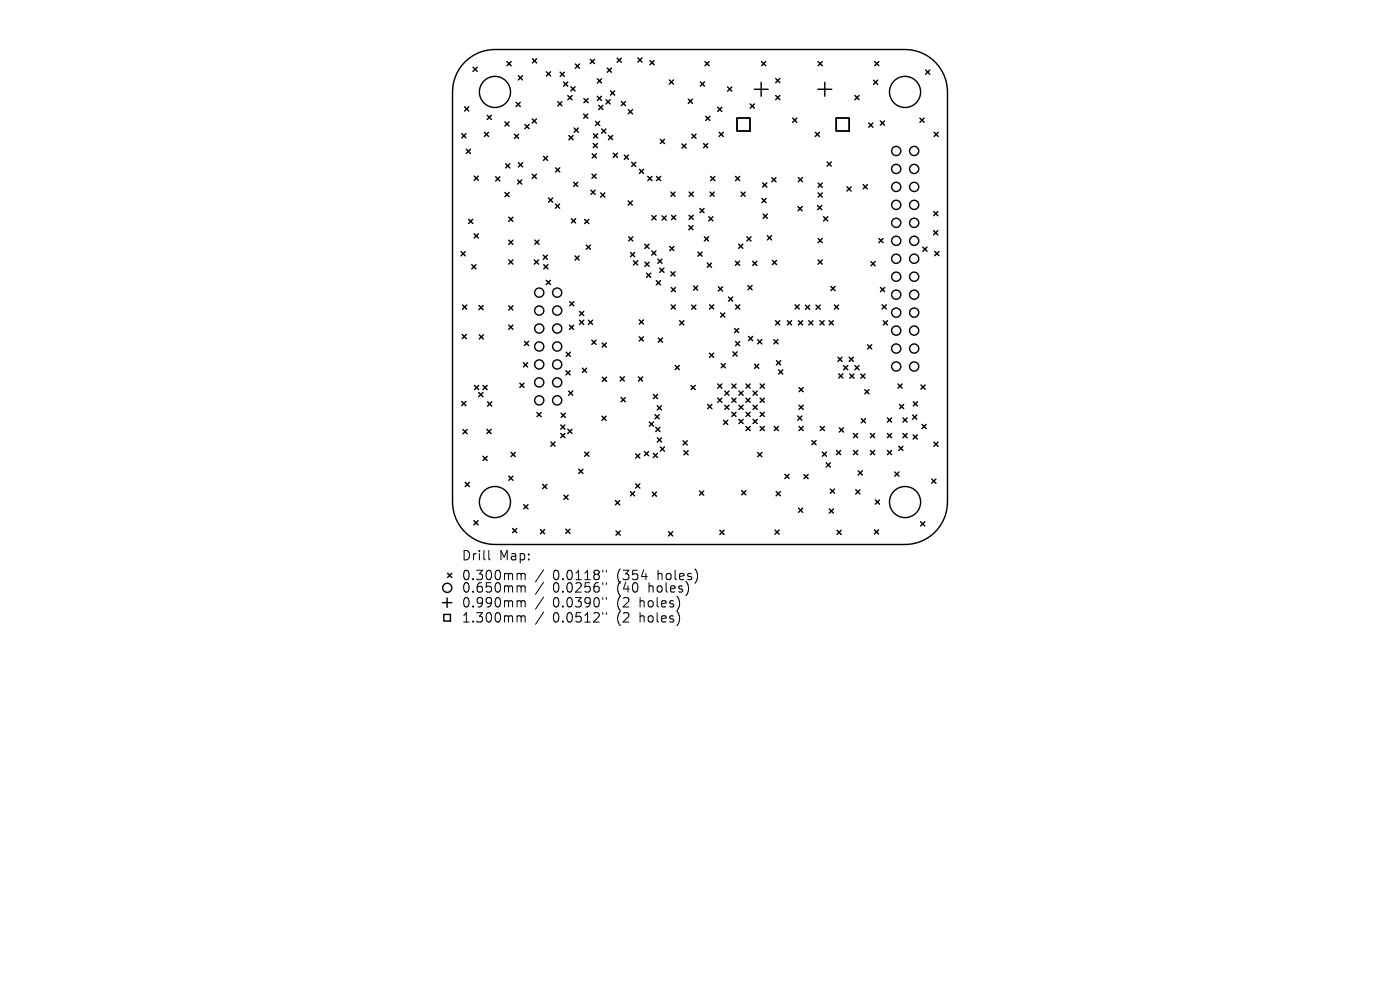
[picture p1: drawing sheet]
<svg xmlns="http://www.w3.org/2000/svg" width="297mm" height="210mm" viewBox="0 0 297 210" stroke-linecap="round" stroke-linejoin="round" font-family="sans-serif">
<defs><g id="words">
<g font-size="2.8">
<text x="97.9" y="119.2">Drill</text>
<text x="105.9" y="119.2">Map:</text>
<text x="97.9" y="123.4">0.300mm</text>
<text x="97.9" y="126">0.650mm</text>
<text x="117.3" y="123.4">0.0118&quot;</text>
<text x="117.3" y="126">0.0256&quot;</text>
<text x="131" y="123.4">(354</text>
<text x="131" y="126">(40</text>
<text x="137.9" y="126">holes)</text>
<text x="139.8" y="123.4">holes)</text>
<text x="97.9" y="129.1">0.990mm</text>
<text x="117.3" y="129.1">0.0390&quot;</text>
<text x="131" y="129.1">(2</text>
<text x="136" y="129.1">holes)</text>
<text x="97.9" y="132.3">1.300mm</text>
<text x="117.3" y="132.3">0.0512&quot;</text>
<text x="131" y="132.3">(2</text>
<text x="136" y="132.3">holes)</text>
</g>
</g></defs>
<g fill="none" stroke="#000" stroke-width=".3">
<path d="M98.8 13a9 9 0 0 1 6.2-2.5h87a9 9 0 0 1 9 9v87a9 9 0 0 1-9 9h-87a9 9 0 0 1-9-9v-87a9 9 0 0 1 2.8-6.5zM100.4 14.3l.9 .9M101.3 14.3l-.9 .9M107.6 13.1l.9 .9M108.5 13.1l-.9 .9M110 16.1l.9 .9M110.9 16.1l-.9 .9M113 12.5l.9 .9M113.9 12.5l-.9 .9M115.9 15.2l.9 .9M116.8 15.2l-.9 .9M118.8 15.3l.9 .9"/>
<path d="M119.6 17.4l.9 .9M119.7 15.3l-.9 .9M120.5 17.4l-.9 .9M121.1 18.4l.9 .9M122 18.4l-.9 .9M122.1 13.6l.9 .9M123 13.6l-.9 .9M125.2 12.6l.9 .9M126.1 12.6l-.9 .9M126.7 16.7l.9 .9M127.6 16.7l-.9 .9M128.8 14.4l.9 .9"/>
<path d="M129.5 19.3l.9 .9M129.7 14.4l-.9 .9M130.4 19.3l-.9 .9M130.9 12.3l.9 .9M131.8 12.3l-.9 .9M135.3 12.3l.9 .9M136.2 12.3l-.9 .9M137.9 12.8l.9 .9M138.8 12.8l-.9 .9M142 17l.9 .9M142.9 17l-.9 .9M148.6 17.4l.9 .9"/>
<path d="M149.5 17.4l-.9 .9M149.6 13.1l.9 .9M150.5 13.1l-.9 .9M154.4 18.5l.9 .9M155.3 18.5l-.9 .9M160 18.9h3M161.5 17.5v2.9M161.6 13.1l.9 .9M162.5 13.1l-.9 .9M164.6 16.7l.9 .9M165.5 16.7l-.9 .9M173.5 18.9h3"/>
<path d="M173.6 13.1l.9 .9M174.5 13.1l-.9 .9M175 17.5v2.9M185.3 17l.9 .9M185.6 13.1l.9 .9M186.2 17l-.9 .9M186.5 13.1l-.9 .9M196.4 14.9l.9 .9M197.3 14.9l-.9 .9M98 28.4l.9 .9M98.6 22.7l.9 .9M98.9 28.4l-.9 .9"/>
<path d="M98.9 31.7l.9 .9M99.5 22.7l-.9 .9M99.8 31.7l-.9 .9M100.6 37.4l.9 .9M101.5 37.4l-.9 .9M102.8 28.1l.9 .9M103.4 24.5l.9 .9M103.7 28.1l-.9 .9M104.3 24.5l-.9 .9M105.1 37.5l.9 .9M106 37.5l-.9 .9M107.1 25.8l.9 .9"/>
<path d="M107.3 34.7l.9 .9M108 25.8l-.9 .9M108.2 34.7l-.9 .9M109.1 28.5l.9 .9M109.5 21.7l.9 .9M109.8 38.2l.9 .9M110 34.5l.9 .9M110 28.5l-.9 .9M110.4 21.7l-.9 .9M110.7 38.2l-.9 .9M110.9 34.5l-.9 .9M111.4 26.4l.9 .9"/>
<path d="M112.3 26.4l-.9 .9M112.9 37l.9 .9M112.9 25.2l.9 .9M113.8 37l-.9 .9M113.8 25.2l-.9 .9M115.3 33.1l.9 .9M116.2 33.1l-.9 .9M117.9 35.6l.9 .9M118.3 21.6l.9 .9M118.8 35.6l-.9 .9M119.2 21.6l-.9 .9M120.5 20.3l.9 .9"/>
<path d="M120.7 28.8l.9 .9M121.4 20.3l-.9 .9M121.6 28.8l-.9 .9M121.7 38.6l.9 .9M121.8 27.2l.9 .9M122.6 38.6l-.9 .9M122.7 27.2l-.9 .9M123.8 24.2l.9 .9M123.9 20.9l.9 .9M124.7 24.2l-.9 .9M124.8 20.9l-.9 .9M125.6 36.9l.9 .9"/>
<path d="M125.6 32.6l.9 .9M125.8 30.4l.9 .9M125.9 28.4l.9 .9M126.3 25.7l.9 .9M126.5 36.9l-.9 .9M126.5 32.6l-.9 .9M126.7 20.4l.9 .9M126.7 30.4l-.9 .9M126.8 28.4l-.9 .9M127 22.3l.9 .9M127.2 25.7l-.9 .9M127.6 20.4l-.9 .9"/>
<path d="M127.6 27.4l.9 .9M127.9 22.3l-.9 .9M128.5 27.4l-.9 .9M128.6 21.2l.9 .9M129.1 28.7l.9 .9M129.5 21.2l-.9 .9M130 28.7l-.9 .9M130.1 32.5l.9 .9M131 32.5l-.9 .9M131.8 21.5l.9 .9M132.4 32.9l.9 .9M132.7 21.5l-.9 .9"/>
<path d="M133.3 23.2l.9 .9M133.3 32.9l-.9 .9M134 34.4l.9 .9M134.2 23.2l-.9 .9M134.9 34.4l-.9 .9M135.6 35.9l.9 .9M136.5 35.9l-.9 .9M137.4 37.4l.9 .9M138.3 37.4l-.9 .9M139.3 37.4l.9 .9M140.1 29.6l.9 .9M140.2 37.4l-.9 .9"/>
<path d="M141 29.6l-.9 .9M144.7 30.5l.9 .9M145.6 30.5l-.9 .9M146 21l.9 .9M146.8 28.4l.9 .9M146.9 21l-.9 .9M147.7 28.4l-.9 .9M149.3 30.5l.9 .9M149.7 24.7l.9 .9M150.2 30.5l-.9 .9M150.6 24.7l-.9 .9M150.8 37.4l.9 .9"/>
<path d="M151.7 37.4l-.9 .9M152.2 22.8l.9 .9M152.6 28.1l.9 .9M153.1 22.8l-.9 .9M153.5 28.1l-.9 .9M156 37.4l.9 .9M156.9 37.4l-.9 .9M159.2 22.1l.9 .9M160.1 22.1l-.9 .9M161.8 38.8l.9 .9M162.7 38.8l-.9 .9M163.7 37.7l.9 .9"/>
<path d="M164.6 20.3l.9 .9M164.6 37.7l-.9 .9M165.5 20.3l-.9 .9M168.2 25.1l.9 .9M169.1 25.1l-.9 .9M169.4 37.7l.9 .9M170.3 37.7l-.9 .9M173 28.1l.9 .9M173.6 38.8l.9 .9M173.9 28.1l-.9 .9M174.5 38.8l-.9 .9M175.5 34.4l.9 .9"/>
<path d="M176.4 34.4l-.9 .9M179.7 39.6l.9 .9M180.6 39.6l-.9 .9M181.4 20.3l.9 .9M182.3 20.3l-.9 .9M183.1 39.2l.9 .9M184 39.2l-.9 .9M184.3 26.1l.9 .9M185.2 26.1l-.9 .9M186.8 25.7l.9 .9M187.7 25.7l-.9 .9M195.2 25.1l.9 .9"/>
<path d="M196.1 25.1l-.9 .9M198.2 28.1l.9 .9M199.1 28.1l-.9 .9M97.8 53.4l.9 .9M98.7 53.4l-.9 .9M99.4 46.5l.9 .9M100.1 56.1l.9 .9M100.3 46.5l-.9 .9M100.6 49.6l.9 .9M101 56.1l-.9 .9M101.5 49.6l-.9 .9M107.1 40.8l.9 .9"/>
<path d="M107.9 46.1l.9 .9M107.9 50.9l.9 .9M107.9 55.1l.9 .9M108 40.8l-.9 .9M108.8 46.1l-.9 .9M108.8 50.9l-.9 .9M108.8 55.1l-.9 .9M113.3 55.1l.9 .9M113.5 50.9l.9 .9M114.2 55.1l-.9 .9M114.4 50.9l-.9 .9M115.2 54.1l.9 .9"/>
<path d="M115.3 56.1l.9 .9M115.9 59.5l.9 .9M116.1 54.1l-.9 .9M116.2 56.1l-.9 .9M116.4 42l.9 .9M116.8 59.5l-.9 .9M117.3 42l-.9 .9M117.8 43.3l.9 .9M118.7 43.3l-.9 .9M121.2 46.4l.9 .9M122 54.3l.9 .9M122.1 46.4l-.9 .9"/>
<path d="M122.9 54.3l-.9 .9M124 46.5l.9 .9M124.4 52l.9 .9M124.9 46.5l-.9 .9M125.3 52l-.9 .9M125.4 40.3l.9 .9M126.3 40.3l-.9 .9M127.4 40.9l.9 .9M128.3 40.9l-.9 .9M133.3 42.6l.9 .9M133.4 50.2l.9 .9M133.7 53.6l.9 .9"/>
<path d="M134.2 42.6l-.9 .9M134.3 50.2l-.9 .9M134.4 55.3l.9 .9M134.6 53.6l-.9 .9M135.3 55.3l-.9 .9M136.8 51.8l.9 .9M136.8 55.6l.9 .9M137.2 57.9l.9 .9M137.7 51.8l-.9 .9M137.7 55.6l-.9 .9M138.1 57.9l-.9 .9M138.3 53.2l.9 .9"/>
<path d="M138.3 45.7l.9 .9M139.2 53.2l-.9 .9M139.2 45.7l-.9 .9M139.2 59.5l.9 .9M139.5 55l.9 .9M140 56.9l.9 .9M140.1 59.5l-.9 .9M140.4 55l-.9 .9M140.5 45.8l.9 .9M140.9 56.9l-.9 .9M141.4 45.8l-.9 .9M142.1 52.3l.9 .9"/>
<path d="M142.3 57.6l.9 .9M142.3 40.7l.9 .9M142.5 45.7l.9 .9M143 52.3l-.9 .9M143.2 57.6l-.9 .9M143.2 40.7l-.9 .9M143.4 45.7l-.9 .9M146.1 47.9l.9 .9M146.2 45.7l.9 .9M146.2 40.7l.9 .9M147 47.9l-.9 .9M147.1 45.7l-.9 .9"/>
<path d="M147.1 40.7l-.9 .9M148.1 53.5l.9 .9M148.5 44.2l.9 .9M149 53.5l-.9 .9M149.4 44.2l-.9 .9M149.4 50.2l.9 .9M150 55.8l.9 .9M150.3 50.2l-.9 .9M150.3 46l.9 .9M150.6 40.7l.9 .9M150.9 55.8l-.9 .9M151.2 46l-.9 .9"/>
<path d="M151.5 40.7l-.9 .9M156 55.4l.9 .9M156.7 51.8l.9 .9M156.9 55.4l-.9 .9M157.2 40.7l.9 .9M157.6 51.8l-.9 .9M158.1 40.7l-.9 .9M158.4 50.2l.9 .9M159.3 50.2l-.9 .9M159.7 55.4l.9 .9M160.6 55.4l-.9 .9M161.6 42.1l.9 .9"/>
<path d="M161.9 45.4l.9 .9M162.5 42.1l-.9 .9M162.8 50l.9 .9M162.8 45.4l-.9 .9M163.7 50l-.9 .9M163.9 55.2l.9 .9M164.8 55.2l-.9 .9M169.3 43.8l.9 .9M170.2 43.8l-.9 .9M173.4 43.6l.9 .9M173.6 50.6l.9 .9M173.6 55.1l.9 .9"/>
<path d="M173.6 40.9l.9 .9M174.3 43.6l-.9 .9M174.5 50.6l-.9 .9M174.5 40.9l-.9 .9M174.5 55.1l-.9 .9M174.7 46l.9 .9M175.6 46l-.9 .9M184.8 55.5l.9 .9M185.7 55.5l-.9 .9M186.4 50.6l.9 .9M187.3 50.6l-.9 .9M195.8 52.4l.9 .9"/>
<path d="M196.7 52.4l-.9 .9M198.1 48.9l.9 .9M198.1 44.9l.9 .9M198.3 53.3l.9 .9M199 48.9l-.9 .9M199 44.9l-.9 .9M199.2 53.3l-.9 .9M98 70.9l.9 .9M98.1 64.7l.9 .9M98.9 70.9l-.9 .9M99 64.7l-.9 .9M101.6 64.8l.9 .9"/>
<path d="M101.7 71l.9 .9M102.5 64.8l-.9 .9M102.6 71l-.9 .9M107.9 64.9l.9 .9M107.9 69l.9 .9M108.8 64.9l-.9 .9M108.8 69l-.9 .9M111 76.9l.9 .9M111.2 72.4l.9 .9M111.9 76.9l-.9 .9M112.1 72.4l-.9 .9M120.1 78.6l.9 .9"/>
<path d="M120.1 74.7l.9 .9M120.8 69l.9 .9M120.8 64l.9 .9M121 78.6l-.9 .9M121 74.7l-.9 .9M121.7 69l-.9 .9M121.7 64l-.9 .9M122.9 66l.9 .9M122.9 67.9l.9 .9M123.6 78.1l.9 .9M123.8 66l-.9 .9M123.8 67.9l-.9 .9"/>
<path d="M124.5 78.1l-.9 .9M124.8 67.9l.9 .9M125.6 72.2l.9 .9M125.7 67.9l-.9 .9M126.5 72.2l-.9 .9M127.7 72.7l.9 .9M128.6 72.7l-.9 .9M131.6 79.9l.9 .9M132.5 79.9l-.9 .9M135.4 80l.9 .9M135.6 71.4l.9 .9M135.6 67.9l.9 .9"/>
<path d="M136.3 80l-.9 .9M136.5 71.4l-.9 .9M136.5 67.9l-.9 .9M139.6 71.7l.9 .9M140.5 71.7l-.9 .9M142.4 64.7l.9 .9M142.4 61l.9 .9M143.2 77.5l.9 .9M143.3 64.7l-.9 .9M143.3 61l-.9 .9M144.1 77.5l-.9 .9M144.2 68l.9 .9"/>
<path d="M145.1 68l-.9 .9M146.7 64.7l.9 .9M147.1 60.7l.9 .9M147.6 64.7l-.9 .9M148 60.7l-.9 .9M150.5 74.9l.9 .9M150.5 64.6l.9 .9M151.4 74.9l-.9 .9M151.4 64.6l-.9 .9M152.4 60.8l.9 .9M152.9 66.4l.9 .9M153 77.1l.9 .9"/>
<path d="M153.3 60.8l-.9 .9M153.8 66.4l-.9 .9M153.9 77.1l-.9 .9M154.5 63l.9 .9M155.4 63l-.9 .9M155.5 74.6l.9 .9M155.8 69.7l.9 .9M156 72.4l.9 .9M156 64.7l.9 .9M156.4 74.6l-.9 .9M156.7 69.7l-.9 .9M156.9 72.4l-.9 .9"/>
<path d="M156.9 64.7l-.9 .9M158.7 60.6l.9 .9M158.8 71.4l.9 .9M159.6 60.6l-.9 .9M159.7 71.4l-.9 .9M160.1 77.2l.9 .9M160.7 72l.9 .9M161 77.2l-.9 .9M161.6 72l-.9 .9M164.2 72l.9 .9M164.5 68l.9 .9M164.7 76.5l.9 .9"/>
<path d="M165.1 72l-.9 .9M165.2 78.5l.9 .9M165.4 68l-.9 .9M165.6 76.5l-.9 .9M166.1 78.5l-.9 .9M167 68l.9 .9M167.9 68l-.9 .9M168.7 64.6l.9 .9M169.4 68l.9 .9M169.6 64.6l-.9 .9M170.3 68l-.9 .9M170.9 64.7l.9 .9"/>
<path d="M171.6 68l.9 .9M171.8 64.7l-.9 .9M172.5 68l-.9 .9M173.1 64.7l.9 .9M173.9 68l.9 .9M174 64.7l-.9 .9M174.8 68l-.9 .9M175.9 68l.9 .9M176.3 60.8l.9 .9M176.8 68l-.9 .9M177 64.7l.9 .9M177.2 60.8l-.9 .9"/>
<path d="M177.8 75.8l.9 .9M177.9 64.7l-.9 .9M177.9 79.3l.9 .9M178.7 75.8l-.9 .9M178.8 79.3l-.9 .9M179 77.6l.9 .9M179.9 77.6l-.9 .9M180.1 75.8l.9 .9M180.3 79.3l.9 .9M181 75.8l-.9 .9M181.2 79.3l-.9 .9M181.4 77.6l.9 .9"/>
<path d="M182.3 77.6l-.9 .9M182.6 79.3l.9 .9M183.5 79.3l-.9 .9M184 73.1l.9 .9M184.9 73.1l-.9 .9M186.8 61l.9 .9M187.1 64.6l.9 .9M187.4 68l.9 .9M187.7 61l-.9 .9M188 64.6l-.9 .9M188.3 68l-.9 .9M97.9 85.2l.9 .9"/>
<path d="M98.2 91.1l.9 .9M98.8 85.2l-.9 .9M99.1 91.1l-.9 .9M100.7 81.8l.9 .9M101.6 81.8l-.9 .9M101.6 83.3l.9 .9M102.5 83.3l-.9 .9M102.5 81.8l.9 .9M102.5 96.8l.9 .9M103.3 91.1l.9 .9M103.4 81.8l-.9 .9M103.4 96.8l-.9 .9"/>
<path d="M103.4 85.2l.9 .9M104.2 91.1l-.9 .9M104.3 85.2l-.9 .9M108.4 96l.9 .9M109.3 96l-.9 .9M110.3 81.3l.9 .9M111.2 81.3l-.9 .9M113.9 87.5l.9 .9M114.8 87.5l-.9 .9M116.9 93.8l.9 .9M117.8 93.8l-.9 .9M119 90.2l.9 .9"/>
<path d="M119 92l.9 .9M119 87.6l.9 .9M119.9 90.2l-.9 .9M119.9 92l-.9 .9M119.9 87.6l-.9 .9M120.5 91.1l.9 .9M120.6 82.9l.9 .9M121.4 91.1l-.9 .9M121.5 82.9l-.9 .9M122.8 99.5l.9 .9M123.7 99.5l-.9 .9M124 95.9l.9 .9"/>
<path d="M124.9 95.9l-.9 .9M127.7 88.3l.9 .9M127.8 80l.9 .9M128.6 88.3l-.9 .9M128.7 80l-.9 .9M131.8 84.3l.9 .9M132.7 84.3l-.9 .9M134.9 96.3l.9 .9M135.8 96.3l-.9 .9M136.7 95.8l.9 .9M137.6 95.8l-.9 .9M137.7 89.5l.9 .9"/>
<path d="M138.6 96.2l.9 .9M138.6 83.7l.9 .9M138.6 89.5l-.9 .9M139 88l.9 .9M139.1 90.6l.9 .9M139.4 86.1l.9 .9M139.4 92.9l.9 .9M139.5 96.2l-.9 .9M139.5 83.7l-.9 .9M139.9 88l-.9 .9M140 90.6l-.9 .9M140.1 94.8l.9 .9"/>
<path d="M140.3 86.1l-.9 .9M140.3 92.9l-.9 .9M141 94.8l-.9 .9M144.9 93.5l.9 .9M145.1 95.6l.9 .9M145.8 93.5l-.9 .9M146 95.6l-.9 .9M146.6 81.8l.9 .9M147.5 81.8l-.9 .9M150.1 85.8l.9 .9M151 85.8l-.9 .9M152.3 84.5l.9 .9"/>
<path d="M152.3 81.5l.9 .9M153.2 84.5l-.9 .9M153.2 81.5l-.9 .9M153.5 89.1l.9 .9M153.8 86l.9 .9M153.8 83l.9 .9M154.4 89.1l-.9 .9M154.7 83l-.9 .9M154.7 86l-.9 .9M155.3 87.5l.9 .9M155.3 81.5l.9 .9M155.3 84.5l.9 .9"/>
<path d="M156.2 81.5l-.9 .9M156.2 84.5l-.9 .9M156.2 87.5l-.9 .9M156.8 89l.9 .9M156.8 83l.9 .9M156.8 86l.9 .9M157.7 83l-.9 .9M157.7 86l-.9 .9M157.7 89l-.9 .9M158.3 90.5l.9 .9M158.3 84.5l.9 .9M158.3 87.5l.9 .9"/>
<path d="M158.3 81.5l.9 .9M159.2 81.5l-.9 .9M159.2 84.5l-.9 .9M159.2 87.5l-.9 .9M159.2 90.5l-.9 .9M159.8 86l.9 .9M159.8 89l.9 .9M159.8 83l.9 .9M160.7 83l-.9 .9M160.7 86l-.9 .9M160.7 89l-.9 .9M160.7 96l.9 .9"/>
<path d="M161.3 81.5l.9 .9M161.3 87.5l.9 .9M161.3 90.5l.9 .9M161.3 84.5l.9 .9M161.6 96l-.9 .9M162.2 81.5l-.9 .9M162.2 84.5l-.9 .9M162.2 87.5l-.9 .9M162.2 90.5l-.9 .9M164.3 90.5l.9 .9M165.2 90.5l-.9 .9M169.2 88.2l.9 .9"/>
<path d="M169.5 82.2l.9 .9M169.5 86l.9 .9M169.5 90.5l.9 .9M170.1 88.2l-.9 .9M170.4 82.2l-.9 .9M170.4 86l-.9 .9M170.4 90.5l-.9 .9M172.2 93.5l.9 .9M173.1 93.5l-.9 .9M174 90.5l.9 .9M174.4 95.9l.9 .9M174.9 90.5l-.9 .9"/>
<path d="M175.3 98.2l.9 .9M175.3 95.9l-.9 .9M176.2 98.2l-.9 .9M177.5 95.6l.9 .9M178.1 90.8l.9 .9M178.4 95.6l-.9 .9M179 90.8l-.9 .9M181.1 92l.9 .9M181.1 95.6l.9 .9M182 92l-.9 .9M182 95.6l-.9 .9M182.1 99.9l.9 .9"/>
<path d="M182.7 88.8l.9 .9M183 99.9l-.9 .9M183.5 82.7l.9 .9M183.6 88.8l-.9 .9M184.4 82.7l-.9 .9M184.7 95.6l.9 .9M184.7 92l.9 .9M185.6 92l-.9 .9M185.6 95.6l-.9 .9M188.3 95.6l.9 .9M188.3 88.7l.9 .9M188.3 92l.9 .9"/>
<path d="M189.2 92l-.9 .9M189.2 88.7l-.9 .9M189.2 95.6l-.9 .9M190.5 81.5l.9 .9M190.7 94.7l.9 .9M190.8 85.8l.9 .9M191.4 81.5l-.9 .9M191.6 88.7l.9 .9M191.6 92l.9 .9M191.6 94.7l-.9 .9M191.7 85.8l-.9 .9M192.5 88.7l-.9 .9"/>
<path d="M192.5 92l-.9 .9M193.6 88l.9 .9M193.7 92.3l.9 .9M193.7 85.2l.9 .9M194.5 88l-.9 .9M194.6 92.3l-.9 .9M194.6 85.2l-.9 .9M195.4 81.7l.9 .9M195.6 90l.9 .9M196.3 81.7l-.9 .9M196.5 90l-.9 .9M198.1 93.8l.9 .9"/>
<path d="M199 93.8l-.9 .9M98.7 102.3l.9 .9M99.6 102.3l-.9 .9M100.5 110.4l.9 .9M101.4 110.4l-.9 .9M107.9 101l.9 .9M108.7 112.1l.9 .9M108.8 101l-.9 .9M109.6 112.1l-.9 .9M111.1 107l.9 .9M112 107l-.9 .9M114.6 112.3l.9 .9"/>
<path d="M115.1 102.7l.9 .9M115.5 112.3l-.9 .9M116 102.7l-.9 .9M119.6 105l.9 .9M120 112.2l.9 .9M120.5 105l-.9 .9M120.9 112.2l-.9 .9M130.6 106.2l.9 .9M130.7 112.6l.9 .9M131.5 106.2l-.9 .9M131.6 112.6l-.9 .9M133.7 104.3l.9 .9"/>
<path d="M134.6 104.3l-.9 .9M134.8 102.6l.9 .9M135.7 102.6l-.9 .9M138.4 104.4l.9 .9M139.3 104.4l-.9 .9M141.8 112.8l.9 .9M142.7 112.8l-.9 .9M148.4 104.2l.9 .9M149.3 104.2l-.9 .9M152.7 112.5l.9 .9M153.6 112.5l-.9 .9M157.3 104.1l.9 .9"/>
<path d="M158.2 104.1l-.9 .9M164.4 112.4l.9 .9M164.6 104.3l.9 .9M165.3 112.4l-.9 .9M165.5 104.3l-.9 .9M166.5 100.6l.9 .9M167.4 100.6l-.9 .9M169.4 107.8l.9 .9M170.3 107.8l-.9 .9M170.6 100.7l.9 .9M171.5 100.7l-.9 .9M175.9 108l.9 .9"/>
<path d="M176.1 103.7l.9 .9M176.8 108l-.9 .9M177 103.7l-.9 .9M177.6 112.5l.9 .9M178.5 112.5l-.9 .9M181.5 103.9l.9 .9M182.4 103.9l-.9 .9M185.5 112.4l.9 .9M185.7 106.1l.9 .9M186.4 112.4l-.9 .9M186.6 106.1l-.9 .9M189.8 100.1l.9 .9"/>
<path d="M190.7 100.1l-.9 .9M195.3 110.7l.9 .9M196.2 110.7l-.9 .9M197.7 101.6l.9 .9M198.6 101.6l-.9 .9M93.9 127.8h2M94.1 130.3h1.5v1.4h-1.5zM94.9 126.8v2M95 121.6l.9 .9M95.9 121.6l-.9 .9"/>
<circle cx="105" cy="19.5" r="3.3"/>
<circle cx="192" cy="19.5" r="3.3"/>
<circle cx="190.1" cy="35.8" r=".97"/>
<circle cx="190.1" cy="32" r=".97"/>
<circle cx="190.1" cy="39.6" r=".97"/>
<circle cx="193.9" cy="35.8" r=".97"/>
<circle cx="193.9" cy="32" r=".97"/>
<circle cx="193.9" cy="39.6" r=".97"/>
<circle cx="190.1" cy="51.1" r=".97"/>
<circle cx="190.1" cy="58.7" r=".97"/>
<circle cx="190.1" cy="54.9" r=".97"/>
<circle cx="190.1" cy="47.3" r=".97"/>
<circle cx="190.1" cy="43.5" r=".97"/>
<circle cx="193.9" cy="51.1" r=".97"/>
<circle cx="193.9" cy="58.7" r=".97"/>
<circle cx="193.9" cy="47.3" r=".97"/>
<circle cx="193.9" cy="54.9" r=".97"/>
<circle cx="193.9" cy="43.5" r=".97"/>
<circle cx="114.4" cy="69.7" r=".97"/>
<circle cx="114.4" cy="65.9" r=".97"/>
<circle cx="114.4" cy="62.1" r=".97"/>
<circle cx="114.4" cy="73.5" r=".97"/>
<circle cx="114.4" cy="77.3" r=".97"/>
<circle cx="118.2" cy="62.1" r=".97"/>
<circle cx="118.2" cy="77.3" r=".97"/>
<circle cx="118.2" cy="69.7" r=".97"/>
<circle cx="118.2" cy="65.9" r=".97"/>
<circle cx="118.2" cy="73.5" r=".97"/>
<circle cx="190.1" cy="77.7" r=".97"/>
<circle cx="190.1" cy="62.5" r=".97"/>
<circle cx="190.1" cy="70.1" r=".97"/>
<circle cx="190.1" cy="73.9" r=".97"/>
<circle cx="190.1" cy="66.3" r=".97"/>
<circle cx="193.9" cy="62.5" r=".97"/>
<circle cx="193.9" cy="70.1" r=".97"/>
<circle cx="193.9" cy="73.9" r=".97"/>
<circle cx="193.9" cy="66.3" r=".97"/>
<circle cx="193.9" cy="77.7" r=".97"/>
<circle cx="114.4" cy="81.1" r=".97"/>
<circle cx="114.4" cy="84.9" r=".97"/>
<circle cx="118.2" cy="81.1" r=".97"/>
<circle cx="118.2" cy="84.9" r=".97"/>
<circle cx="105" cy="106.5" r="3.3"/>
<circle cx="192" cy="106.5" r="3.3"/>
<circle cx="94.9" cy="124.7" r=".98"/>
</g>
<path d="M156.3 25h2.8v2.8h-2.8zM177.4 25h2.7v2.8h-2.7z" fill="none" stroke="#000" stroke-width=".39"/>
<g fill="none" stroke="#000" stroke-width=".21">
<path d="M103.7 116.8v1.7l.3 .3M110 121.6h.3l.3 .3M110 124.3h.3l.3 .3M110 127.4h.3l.3 .3M110 130.6h.3l.3 .3M110.6 121.9l.2-.3 .5 .1 .1 1.3M110.6 121.9v1.1M110.6 124.6v1M110.6 127.7v1.1M110.6 130.9v1.1M110.6 124.6l.2-.3 .5 .1 .1 1.2M110.6 127.7l.2-.3 .5 .1 .1 1.3"/>
<path d="M110.6 130.9l.2-.3 .5 .1 .1 1.3M115.3 120.9l-1.7 2.5M115.3 123.5l-1.7 2.6M115.3 126.7l-1.7 2.5M115.3 129.9l-1.7 2.5M127.9 121v.3M127.9 123.6v.4M127.9 126.8v.3M127.9 130v.3M128.6 121v.3M128.6 123.6v.4M128.6 126.8v.3"/>
<path d="M128.6 130v.3"/>
</g>
<use href="#words"/>
</svg>
